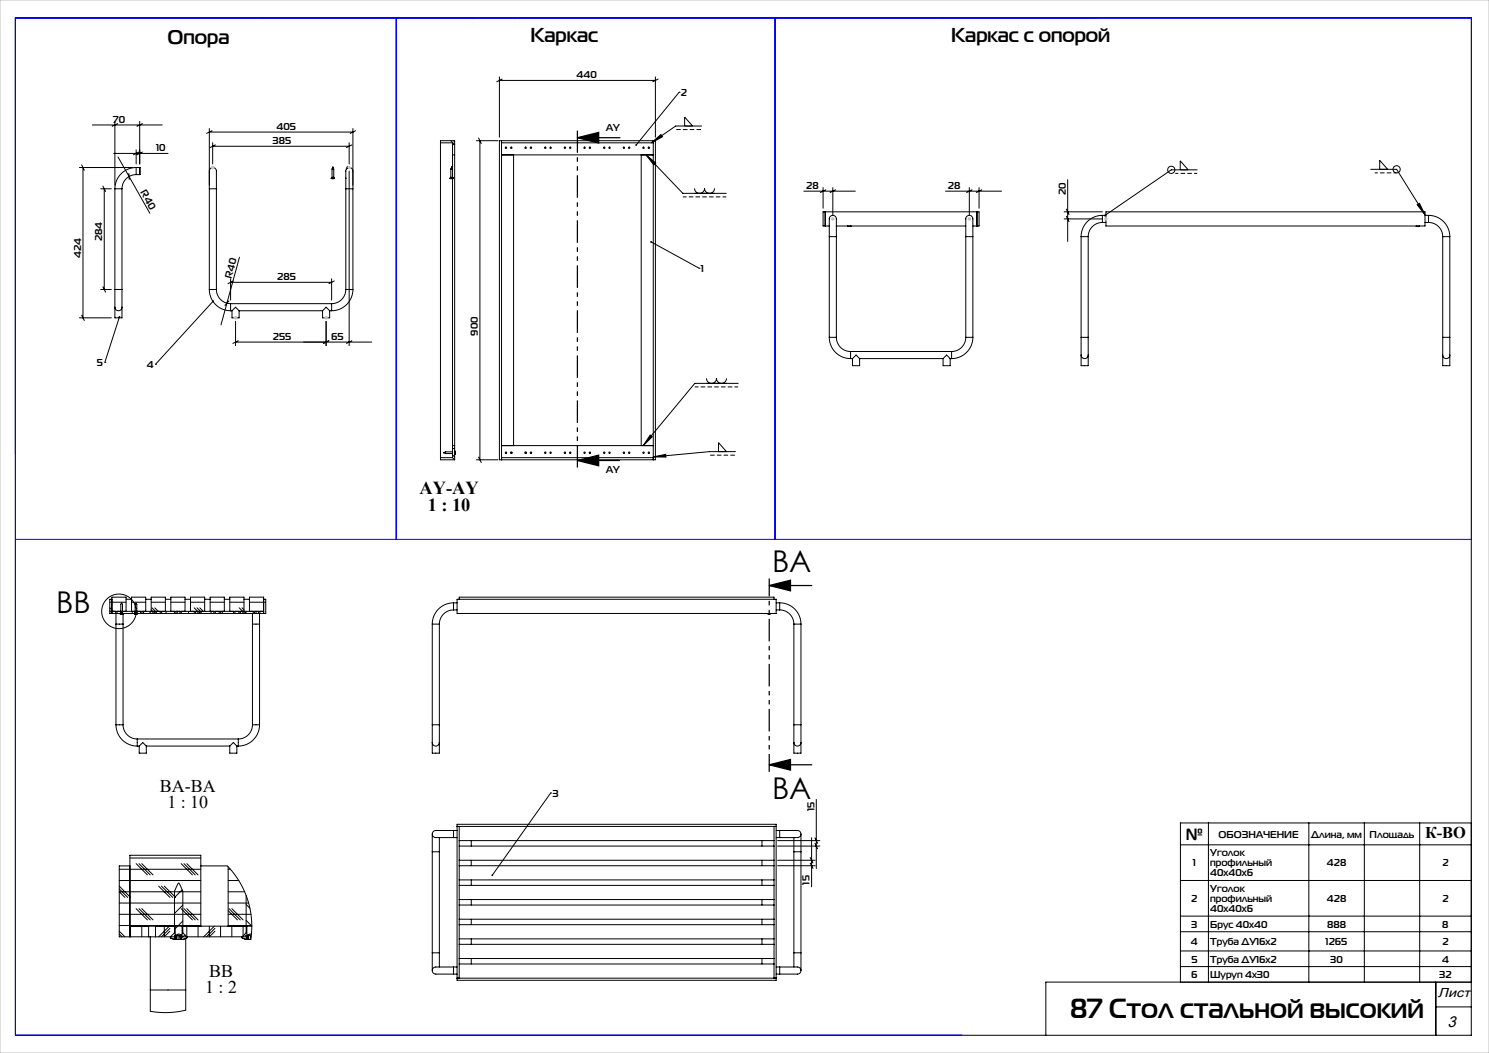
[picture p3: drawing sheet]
<svg xmlns="http://www.w3.org/2000/svg" width="420mm" height="297mm" viewBox="0 0 420 297" stroke-linecap="round" stroke-linejoin="round" font-family="sans-serif">
<defs><g id="words">
<g font-size="8.5">
<text x="217.8" y="161.4">BA</text>
<text x="15.9" y="172.8">BB</text>
<text x="217.8" y="225.4">BA</text>
</g>
<text font-size="7.8" x="301.9" y="287.1">87 Стол стальной высокий</text>
<g font-size="5.6">
<text x="149.6" y="11.8">Каркас</text>
<text x="268.3" y="11.8">Каркас с опорой</text>
<text x="47.3" y="12.3">Опора</text>
</g>
<g font-size="5.2">
<text x="118.3" y="139.4">AY-AY</text>
<text x="120.6" y="144">1 : 10</text>
</g>
<g font-size="5">
<text x="45.1" y="223.4">BA-BA</text>
<text x="47.2" y="228">1 : 10</text>
<text x="59" y="275.6">BB</text>
<text x="57.9" y="280.2">1 : 2</text>
</g>
<g font-size="4.6">
<text x="334.5" y="236.8">№</text>
<text x="402" y="236.4">К-ВО</text>
</g>
<text font-size="4.4" x="408.3" y="289.6">3</text>
<text font-size="3.7" x="405.6" y="281.3">Лист</text>
<g font-size="2.8">
<text x="162.6" y="22.1">440</text>
<text x="192.1" y="27.2">2</text>
<text x="32" y="34.7">70</text>
<text x="76.9" y="40.7">385</text>
<text x="78" y="36.7">405</text>
<text x="171" y="37">AY</text>
<text x="44.1" y="42.7">10</text>
<text x="227.4" y="53.4">28</text>
<text x="267.4" y="53.4">28</text>
<text x="39.5" y="54.3" transform="rotate(60 39.5 54.3)">R40</text>
<text x="300.6" y="54.9" transform="rotate(-90 300.6 54.9)">20</text>
<text x="28.9" y="68" transform="rotate(-90 28.9 68)">284</text>
<text x="22.9" y="72.8" transform="rotate(-90 22.9 72.8)">424</text>
<text x="197.7" y="76.8">1</text>
<text x="65.3" y="78.7" transform="rotate(-75 65.3 78.7)">R40</text>
<text x="78.2" y="79.1">285</text>
<text x="76.9" y="95.9">255</text>
<text x="93.4" y="95.9">65</text>
<text x="134.8" y="94.7" transform="rotate(-90 134.8 94.7)">900</text>
<text x="27.3" y="103.2">5</text>
<text x="41.4" y="103.8">4</text>
<text x="171" y="133.5">AY</text>
<text x="155.9" y="224.8">3</text>
<text x="229.7" y="228.7" transform="rotate(-90 229.7 228.7)">15</text>
<text x="343.7" y="236.3">ОБОЗНАЧЕНИЕ</text>
<text x="369.9" y="236.3">Длина, мм</text>
<text x="386.3" y="236.3">Площадь</text>
<text x="336.5" y="244.4">1</text>
<text x="341.4" y="241.6">Уголок</text>
<text x="341.4" y="244.4">профильный</text>
<text x="374.3" y="244.4">428</text>
<text x="406.8" y="244.4">2</text>
<text x="228.4" y="249.5" transform="rotate(-90 228.4 249.5)">15</text>
<text x="341.4" y="247.2">40х40х6</text>
<text x="341.4" y="251.6">Уголок</text>
<text x="336" y="254.4">2</text>
<text x="341.4" y="254.4">профильный</text>
<text x="341.4" y="257.3">40х40х6</text>
<text x="374.3" y="254.4">428</text>
<text x="406.8" y="254.4">2</text>
<text x="336" y="261.7">3</text>
<text x="341.4" y="261.7">Брус 40х40</text>
<text x="374.3" y="261.7">888</text>
<text x="406.8" y="261.7">8</text>
<text x="335.9" y="266.6">4</text>
<text x="341.4" y="266.6">Труба ДУ16х2</text>
<text x="373.9" y="266.6">1265</text>
<text x="406.8" y="266.6">2</text>
<text x="336" y="275.9">6</text>
<text x="336" y="271.5">5</text>
<text x="341.4" y="271.5">Труба ДУ16х2</text>
<text x="341.4" y="275.9">Шуруп 4х30</text>
<text x="375.2" y="271.5">30</text>
<text x="406" y="275.9">32</text>
<text x="406.7" y="271.5">4</text>
</g>
</g></defs>
<g fill="none" stroke="#000" stroke-width=".28">
<path d="M4.4 5h410.6v287h-410.6zM26.1 35.2h19.7M32.4 34.2v18M33.2 34.9l-1.6 .7M39.4 34.2v12M40.2 34.9l-1.6 .7M59 36.2v16M59 37.2h40.5M59.8 36.9l-1.5 .7M99.5 36.2v16M100.3 36.9l-1.5 .7M124.2 39.7h4v90h-4z"/>
<path d="M127.1 39.7l1.1 1.1h-.6M127.9 39.7l.3 .3M134.4 39.7h6.1M135 38.9l.7 1.5M135.4 39.7v90M140.9 39.7h44v90h-44zM140.9 21.7v17M140.9 22.7h44M141.5 39.7v90M141.6 22.3l-1.5 .8M184.3 39.7v90M184.9 21.7v17"/>
<path d="M185.6 22.3l-1.5 .8M191.6 26h.1M191.6 26l-12.2 14.9M193.1 35.5v-2.5l2.3 2.5M197.9 35.5h-7.3l-6.9 4.8M22.4 47.2h15M23 46.5l.8 1.5M23.4 47.2v42.4M28.4 53.2h3M29 52.5l.8 1.5M29.4 53.2v28.4M32.1 43.3h15.3"/>
<path d="M32.4 53.2h2M32.4 53.2v28.4M33.3 44.3l9 15.9M34.4 53.2v28.4M36.4 48.9v1.7M38.4 49.2a4 4 0 0 0-4 4M38.4 47.2a6 6 0 0 0-6 6M38.4 47.2h1.1v2h-1.1M38.4 47.2v2M38.4 42.3v3.9M39.2 42.9l-1.6 .8M39.4 47.2v2"/>
<path d="M40.2 42.9l-1.6 .8M59 53.2v-2.8a4 4 0 0 1 .4-2.9 1.14 1.14 0 0 1 1.4 .1 1.14 1.14 0 0 1 .2 1.3v4.3M59 53.2h2M59 53.2v28.4M60 40.3v6M60 41.3h38.5M60.7 40.9l-1.5 .7M61 53.2v28.4M93.4 50.3l.3 .1M93.4 50.2h1M93.4 50.2v.1M93.7 50h.4"/>
<path d="M93.7 47.7h.4M93.7 50l-.3 .2M93.7 47.7v2.3M93.7 50.4h.1M93.9 47.1h.1M93.9 47.1l-.2 .6M93.9 47.1l.2 .6M94.1 50l.3 .2M94.1 47.7v2.3M94.4 50.3l-.7 .1M94.4 50.2v.1M97.5 50.3h.1"/>
<path d="M97.5 50.2v.1M97.5 53.2v-2.8a4 4 0 0 1 .4-2.9 1.14 1.14 0 0 1 1.4 .1 1.14 1.14 0 0 1 .2 1.3v4.3M97.5 53.2h2M97.5 53.2v28.4M97.5 50.2h.1M97.7 47.7h.1M97.9 47.1h.1M97.9 47.1l-.2 .6M97.9 47.1l.2 .3M98.5 40.3v6M98.5 48.3v49.2M99.2 40.9l-1.5 .7"/>
<path d="M99.5 53.2v28.4M124.2 40.3h3.4v88.8M126.9 50.3l.3 .1M126.9 50.3h1M126.9 50.2v.1M127.2 50h.4l.3 .2M127.2 50l-.3 .2M127.2 47.7v2.3M127.2 50.4h.1M127.2 50.4h.4M127.4 47.1h.1M127.4 47.1l-.2 .6"/>
<path d="M127.4 47.1l.2 .6h-.4M127.6 50.4h.1M127.6 43.7h.6M127.9 50.3l-.3 .1M127.9 50.2v.1M141.5 43.7h42.8M141.5 40.3h42.8M144.9 43.7v82M180.9 43.7v82M182.2 43.7l2.8 2.3-.6 .5zM182.2 43.7l10.4 10.8h12.3M183.7 40.3l2.7-2.3 .5 .6z"/>
<path d="M195.9 53.1a1.41 1.41 0 0 0 1.4 1.4 1.41 1.41 0 0 0 1.4-1.4 1.41 1.41 0 0 0 1.4 1.4 1.41 1.41 0 0 0 1.4-1.4M226.7 53.9h14.6M232.2 52.9v5.8M232.8 59.7v4M232.9 53.5l-1.5 .8M234.9 52.9v7.8M235.7 53.5l-1.5 .8M266.7 53.9h15.8M273.4 52.9v7.8M274.2 53.5l-1.5 .8M275.6 59.7v4M276.2 52.9v5.8"/>
<path d="M276.9 53.5l-1.5 .8M300.2 59.7h10.7M300.8 59l.7 1.5M301.2 50.7v17.4M311.9 59.7h90v4h-90zM332.9 47.9v-2.5l2.3 2.5M337.7 47.9h-7.3l-18.8 12.9M386.6 47.8h7.3l8 12.8M389.2 47.8v-2.6l2.2 2.6M399.7 57.8l.7-.4 1.5 3.2zM65 78.6v6M65 79.6h28.5"/>
<path d="M65.8 79.2l-1.5 .8M67.5 72.6l-5.2 19M93.5 78.6v6M94.3 79.2l-1.5 .8M183.7 68.2l13.5 7.5M197.2 75.7h.1M233.9 66.7v-2.8a4 4 0 0 1 .4-2.9 1.14 1.14 0 0 1 1.3 .1 1.14 1.14 0 0 1 .3 1.3v4.3M233.9 66.7h2M233.9 63.7h-1.7v-4h44v4h-1.8M233.9 66.7v28.4M235.9 63.7h36.5M235.9 66.7v28.4"/>
<path d="M236 63.7l-.1 .1M239.1 63.8l.2 .1M239.1 63.8h.9M239.1 63.7v.1M239.3 63.9h.1M240 63.8l-.7 .1M240 63.7v.1M272.4 66.7v-2.8a4 4 0 0 1 .4-2.9 1.14 1.14 0 0 1 1.3 .1 1.14 1.14 0 0 1 .3 1.3v4.3M272.4 66.7h2M272.4 66.7v28.4M274.4 66.7v28.4M300.2 61.7h10.7"/>
<path d="M300.8 61l.7 1.5M304.9 66.7h2M304.9 66.7v28.4M306.9 66.7v28.4M310.9 62.7a4 4 0 0 0-4 4M310.9 60.7a6 6 0 0 0-6 6M310.9 60.7v2M310.9 60.7h1M310.9 62.7h1M399.5 63.8l.7 .1M399.5 63.8h.9M399.5 63.7v.1"/>
<path d="M400.2 63.9h.1M400.4 63.8l-.2 .1M400.4 63.7v.1M401.9 60.7h1M401.9 62.7h1M402.9 62.7a4 4 0 0 1 4 4M402.9 60.7a6 6 0 0 1 6 6M402.9 60.7v2M406.9 66.7h2M406.9 66.7v28.4M408.9 66.7v28.4M22.4 89.6h9"/>
<path d="M23 88.9l.8 1.5M28.4 81.6h3M29 80.9l.8 1.5M32.4 81.6v5M32.4 86.6a1 1 0 0 0 1 1 1 1 0 0 0 1-1M32.4 86.6v3h2v-3M32.4 81.6h2M33.7 89.4l-4.1 12.8M34.4 81.6v5M59 81.6a6 6 0 0 0 6 6M59 81.6h2M60.1 85l-16.2 17.7"/>
<path d="M61 81.6a4 4 0 0 0 4 4M64.6 84.9l-1.2 1.2M65 85.6v2M65 85.6h28.5M65 87.6h.4M65.4 87.6l1-1 1 1M65.4 87.6v2h2v-2M66.4 96.5h38.4M66.4 90.6v6.9M67.2 96.1l-1.5 .8M67.4 87.6h23.6M91 87.6l1-1 1 1"/>
<path d="M91 87.6v2h2v-2M92 90.6v6.9M92.7 96.1l-1.5 .8M93 87.6h.5M93.5 85.6v2M97.5 81.6a4 4 0 0 1-4 4M97.5 81.6h2M99.2 96.1l-1.5 .8M99.5 81.6a6 6 0 0 1-6 6M233.9 95.1a6 6 0 0 0 6 6M233.9 95.1h2M235.9 95.1a4 4 0 0 0 4 4"/>
<path d="M239.9 99.1v2M239.9 99.1h28.5M268.4 99.1v2M272.4 95.1a4 4 0 0 1-4 4M272.4 95.1h2M274.4 95.1a6 6 0 0 1-6 6M304.9 95.1v5M304.9 95.1h2M306.9 95.1v5M406.9 95.1v5M406.9 95.1h2M408.9 95.1v5"/>
<path d="M29.6 102.2h.1M43.9 102.7h.1M199.3 106.7a1.41 1.41 0 0 0 1.4 1.4 1.41 1.41 0 0 0 1.4-1.4 1.41 1.41 0 0 0 1.4 1.4 1.41 1.41 0 0 0 1.4-1.4M208.2 108.1h-12.2l-14.6 17.6M239.9 101.1h.6M240.5 101.1l1-1 1 1M240.5 101.1v2h2v-2M242.5 101.1h23.5M266 101.1l1-1 1 1M266 101.1v2h2v-2M268 101.1h.4M304.9 100.1a1 1 0 0 0 1 1 1 1 0 0 0 1-1"/>
<path d="M304.9 100.1v3h2v-3M406.9 100.1a1 1 0 0 0 1 1 1 1 0 0 0 1-1M406.9 100.1v3h2v-3M124.2 129.1h3.4M125.1 127.7h.1M125.1 127.7l.6 .2M125.7 127.4v.5M125.7 127.9h1.9M125.7 127.4h1.9M125.7 127.4l-.6 .3M127.6 125.7h.6M127.6 126.5h.6"/>
<path d="M127.6 129.1l.6 .6M127.6 128.3l.6 .6M128.2 128.1h.1M128.2 127.2h.1M128.3 127.2l.1 .3M128.3 127.2v.9M128.4 127.5l-.1 .6M128.4 127.5h.1M134.4 129.7h6.1M135 128.9l.7 1.5M141.5 125.7h42.8M141.5 129.1h42.8"/>
<path d="M144.2 127.7h.1M148.3 127.7h.1M183.4 122.7l.6 .5-2.6 2.5zM184.3 128.9l3.5-.7v.7zM202.7 127.4v-2.6l2.2 2.6M207.4 127.4h-7.3l-15.8 1.5M31 169.9h4.6M31 172.2l.6 .6M31 171.4l.9 1M31.6 169h-.6v4h1.6M31.6 172.4h42.8M32.6 173h.4"/>
<path d="M32.6 172.4v.6M32.7 173v3M32.7 176h2M32.7 176v28.4M33 173h1.2M33 172.4v.6M33.8 173.1l.3 .1M33.8 173.1l.3-.3v-2.3l.2-.5 .2 .5v2.3l.3 .3M33.8 173.1h.1M34.1 173.2h.1M34.1 172.4l.1 .8M34.2 173.2h.1"/>
<path d="M34.2 173h.1M34.2 173v.2M34.3 173.2h.1M34.3 173h.1M34.3 173v.2M34.4 173.2h.1M34.5 172.9l-.4 .1v.2M34.5 172.9l-.1 .3M34.5 173.2h.1M34.5 173h3.7M34.5 172.4v.8M34.7 173.1v2.9"/>
<path d="M34.7 176v28.4M34.8 173.1h.1M34.8 173.1l-.3 .1M35.6 172.4v-4h-4v4.6M35.6 169h1.5M37.1 172.4v-4h4v4M37.1 169.9h4M37.3 172.4v.6M37.9 173.1l.2 .1M37.9 173.1h.1M38.1 171.2l.5 .5M38.1 172.8l-.2 .3"/>
<path d="M38.1 173.2h.1M38.1 173l.3-.1 .1 .3M38.2 173.2h.1M38.2 173h.1M38.2 172.9v.3M38.3 173h.1M38.3 173.2h.1M38.3 173v.2M38.4 173.2h.1M38.4 173h.1M38.4 173v.2M38.5 173.2h.1"/>
<path d="M38.5 172.9v.3M38.6 173.2h.1M38.6 172.8l.2 .3M38.8 173.1h.1M38.8 173.1l-.2 .1M39.7 173h-1.2l.1-2.5-.3-.5-.2 .5v2.7M39.7 173h.3M39.7 172.4v.6M40 173h3.7M40 172.4v.6M40.5 172.4v.6M41.1 169h1.5"/>
<path d="M42.6 169.9h4M42.6 172l.5 .4M42.9 171.4l1 1M43.5 172.4l-.6 .6M43.7 172.4v.6M43.7 171.4l.9 1M43.7 173h.4M44.1 173h1.1M44.1 172.4v.6M44.3 172.4l-.2 .2M45.2 173h.4M45.2 172.4v.6"/>
<path d="M45.6 173h3.6M45.6 172.4v.6M46.6 172.4v-4h-4v4l-.5 .6M46.6 169h1.6M46.8 172.4v.6M48.2 172.4v-4h4v4M48.2 169.9h4M49.2 173h.4M49.2 172.4v.6M49.6 173h1.1M49.6 172.4v.6M50 172.4v.6"/>
<path d="M50.7 173h.4M50.7 172.4v.6M51.1 173h3.7M51.1 172.4v.6M52.2 169h1.5M53.2 172.4v.6M53.7 172.4v-4h4v4M53.7 169.9h4M54.8 171.4l1 1M54.8 173h.4M54.8 173h.1M54.8 172.4v.6"/>
<path d="M55.2 173h1.1M55.2 172.4v.6M55.4 172.4l-.2 .2M55.6 171.4l1 1M56.2 172.4l-.6 .6M56.3 173h.4M56.3 172.4v.6M56.4 171.4l.9 1M56.7 173h3.6M56.7 172.4v.6M57 172.4l-.3 .3M57.7 169h1.6"/>
<path d="M59.3 172.4v-4h4v4M59.3 169.9h4M59.5 172.4v.6M60.3 173h.4M60.3 172.4v.6M60.7 173h1.1M60.7 172.4v.6M61.8 173h.4M61.8 172.4v.6M62.2 173h3.7M62.2 172.4v.6M62.7 172.4v.6"/>
<path d="M63.3 169h1.5M64.8 172.4v-4h4v4M64.8 169.9h4M65.9 173h.4M65.9 172.4v.6M66.3 173h1.1M66.3 172.4v.6M67.4 173h.4M67.4 172.4v.6M67.5 171.4l1 1M67.8 173h3.6M67.8 172.4v.6"/>
<path d="M68.1 172.4l-.3 .3M68.3 171.4l.5 .6M68.8 169h1.6M68.9 172.4l-.6 .6M69.1 172.4v.6l.6-.6M70.4 172.4v-4h4v4.6M70.4 169.9h4.6M71.2 173v3M71.2 176h2M71.2 176v28.4M71.4 173h.4M71.4 172.4v.6"/>
<path d="M71.8 173h1.1M71.8 172.4v.6M72.2 172.4v.6M72.9 173h.4M72.9 172.4v.6M73.2 173v3M73.2 176v28.4M73.3 172.4v.6M74.4 169h.6v4h-1.7M121.9 176h2M121.9 176v28.4M123.9 176v28.4"/>
<path d="M127.9 172a4 4 0 0 0-4 4M127.9 170a6 6 0 0 0-6 6M127.9 170v2M127.9 170h1M127.9 172h1M128.9 169h90v4h-90zM129.5 169v-.6h88.8v.6M216.5 173.1l.6 .1M216.5 173.1h.9M216.5 173v.1M217.2 173.2h.1M217.4 173.1l-.2 .1"/>
<path d="M217.4 173v.1M218.9 170h1M218.9 172h1M219.9 172a4 4 0 0 1 4 4M219.9 170a6 6 0 0 1 6 6M219.9 170v2M223.9 176h2M223.9 176v28.4M225.9 176v28.4M32.7 204.4a6 6 0 0 0 6 6M32.7 204.4h2M34.7 204.4a4 4 0 0 0 4 4"/>
<path d="M38.7 208.4v2M38.7 210.4h.6M38.7 208.4h28.5M39.3 210.4l1-1 1 1M39.3 210.4v2h2v-2M41.3 210.4h23.5M64.8 210.4l1-1 1 1M64.8 210.4v2h2v-2M66.8 210.4h.4M67.2 208.4v2M71.2 204.4a4 4 0 0 1-4 4M71.2 204.4h2"/>
<path d="M73.2 204.4a6 6 0 0 1-6 6M121.9 204.4v5M121.9 209.4a1 1 0 0 0 1 1 1 1 0 0 0 1-1M121.9 209.4v3h2v-3M121.9 204.4h2M123.9 204.4v5M223.9 204.4v5M223.9 209.4a1 1 0 0 0 1 1 1 1 0 0 0 1-1M223.9 209.4v3h2v-3M223.9 204.4h2M225.9 204.4v5M121.9 235.2v5"/>
<path d="M123.9 236.2v4M127.9 234.2h-2.8a4 4 0 0 0-3 .4 1.14 1.14 0 0 0 .2 1.4 1.14 1.14 0 0 0 1.3 .2h4.3M127.9 234.2v2M127.9 236.2h1M127.9 234.2h1M128.9 232.5h90v44h-90zM128.9 233.1h90M129.5 233.1v42.8M129.5 237.1h88.8M129.5 238.6h88.8M132.9 237.1v1.5M155.3 223.7h.1"/>
<path d="M155.3 223.7l-16.4 23.2M214.9 237.1v1.5M218.3 233.1v42.8M218.9 236.2h1M218.9 234.2h1M219.3 237.1h11.9M219.3 238.6h11.9M219.9 234.2h2.9a4 4 0 0 1 2.9 .4 1.14 1.14 0 0 1-.1 1.4 1.14 1.14 0 0 1-1.3 .2h-4.4M219.9 234.2v2M223.9 236.2v4M225.9 235.2v5M228.9 236.3v13.8"/>
<path d="M229.9 236.3l.7 1.6M229.9 237.9l.7 1.5M230.2 225.5v19.5M333 238.3h82M340.9 232.1v44.9M369.2 232.1v44.9M384.8 232.1v44.9M400.5 232.1v44.9M415 232.1h-82v44.9h82M33.6 245.2h23M33.6 248.4h23M33.6 254.7h23"/>
<path d="M33.6 257.9h23M33.6 250.7l2.4 2.4M33.6 249.9l3.2 3.2M36.6 244.2h-3v20h8.3M36.6 242h20M38.4 256.3l3.2 3.2M38.4 243.6l3.2 3.2M39.2 256.3l3.2 3.2M39.2 243.6l3.2 3.2M40 256.3l3.2 3.2M40 243.6l3.2 3.2M44.8 249.9l3.1 3.2"/>
<path d="M45.5 249.9l3.2 3.2M46.3 249.9l3.2 3.2M51.1 256.3l3.2 3.2M51.1 243.6l3.2 3.2M51.4 251l-2.2 2.1M51.6 255.3l-2.4 2.3M51.6 259.8l-2.4 2.3M51.9 256.3l3.2 3.2M51.9 243.6l3.2 3.2M52.7 256.3l3.2 3.2M52.7 243.6l3.2 3.2M56.6 244.2h7.5l1.1 1.3 2.5 3.5 1.8 3.8 1.1 4.2 .4 4.2"/>
<path d="M56.6 251.5h-23l1.6 1.6M64.4 245.2h.6M64.4 248.4h2.9M64.4 251.5h4.6M64.4 254.7h5.7M64.4 257.9h6.4M64.4 256.8l2.6 2.7M64.4 244.5v16.7M64.6 256.3l3.2 3.2M65.4 256.3l3.2 3.2M69.4 259.6l1.6 1.6M69.4 255.1l1.1 1.1"/>
<path d="M69.4 252.6v10.5l-1.1 1.1v.3M121.9 240.2h2M121.9 240.2v28.5M123.9 240.2v28.5M129.5 255.3h88.8M129.5 259.3h88.8M129.5 242.6h88.8M129.5 244.2h88.8M129.5 248.2h88.8M129.5 249.7h88.8M129.5 253.7h88.8M132.9 242.6v1.6"/>
<path d="M132.9 248.2v1.5M132.9 253.7v1.6M132.9 259.3v1.5M214.9 242.6v1.6M214.9 248.2v1.5M214.9 253.7v1.6M214.9 259.3v1.5M219.3 242.6h10.6M219.3 244.2h10.6M223.9 240.2h2M223.9 240.2v28.5M225.9 240.2v28.5"/>
<path d="M228.5 243.4l.8 1.5M228.5 241.9l.8 1.5M333 248.3h82M333 258.4h82M33.6 261.1h23M33.6 263.4l.8 .8M33.6 262.6l1.6 1.6M36.6 261.2h34.4M36.8 261.2v3M40 261.2v3M41.9 264.2h2M41.9 261.2v3"/>
<path d="M42.4 279.2v6l4.2 .4 3-.2 2.8-.5v-5.7M42.4 264.2v15M42.4 279.2h10M43.9 264.2h5.5M43.9 261.2v3M46.3 261.2v3l1.6-1.6M47.8 261.2l-3 3M47.9 261.8l-2.4 2.4M48.1 264.5l1.2 .5M48.1 264.5h.1M49.3 265h.1M49.4 265h.2"/>
<path d="M49.4 261.2v3.8M49.6 265h.3M49.6 264.2h.3M49.6 263.8v1.2M49.9 263.9h.6M49.9 263.9h.1M49.9 265h.6M49.9 263.9v1.1M50.5 265h.4M50.5 263.9h.1M50.5 263.9v1.1M50.5 264.2h.4"/>
<path d="M50.9 265h.3M51.2 263.8l-.9-.4-1 .6v1M51.2 263.8h-.3v1.2M51.2 265h.3M51.2 263.8v1.2M51.4 261.2v3h18.2M52.2 263.7l-1 1M52.4 264.7v14.5M52.7 261.2v3.3M52.7 264.5l-1.2 .5M52.7 264.2l-1.1-1.1v-11.7l-1.2-2.3-1.2 2.3v11.7l-1.1 1.1v.3M52.7 264.5h.1"/>
<path d="M52.7 264.2v.3M55.9 261.2v3M56.6 261.2v-20h-20v23M59 261.2v3l1.6-1.6M60.5 261.2l-3 3M60.6 261.8l-2.4 2.4M62.2 261.2v3M64.4 261.1h6.6M65.4 261.2v3M68.3 264.5l1.2 .5M68.3 264.5h.1M68.6 261.2v3"/>
<path d="M68.9 263.6l.6 .6M69.5 265h.1M69.6 265h.3M69.6 261.2v3.8M69.9 265h.2M69.9 264.2h.2M69.9 263.8v1.2M70.1 263.9h.6M70.1 263.9h.1M70.1 265h.6M70.1 263.9v1.1M70.7 265h.1"/>
<path d="M70.7 263.9h.1M70.7 263.9v1.1M70.7 264.2h.1M70.9 263.5l-.4-.1-1 .6v1M71 261.2l-.3 3.8M121.9 268.7v5M121.9 268.7h2M123.9 268.7v4M127.9 272.7h-2.8a4 4 0 0 0-3 .4 1.14 1.14 0 0 0 .2 1.4 1.14 1.14 0 0 0 1.3 .2h4.3M127.9 272.7v2M127.9 272.7h1M127.9 274.7h1"/>
<path d="M128.9 275.9h90M129.5 271.9h88.8M129.5 266.4h88.8M129.5 270.4h88.8M129.5 260.8h88.8M129.5 264.8h88.8M132.9 264.8v1.6M132.9 270.4v1.5M214.9 264.8v1.6M214.9 270.4v1.5M218.9 272.7h1M218.9 274.7h1"/>
<path d="M219.9 272.7h2.9a4 4 0 0 1 2.9 .4 1.14 1.14 0 0 1-.1 1.4 1.14 1.14 0 0 1-1.3 .2h-4.4M219.9 272.7v2M223.9 268.7v4M223.9 268.7h2M225.9 268.7v5M333 262.8h82M333 268.2h82M333 272.6h82M405 277v15M415 277h-120v15M405 284h10"/>
<circle cx="142.7" cy="41.7" r=".2"/>
<circle cx="144.2" cy="41.7" r=".2"/>
<circle cx="148.3" cy="41.7" r=".2"/>
<circle cx="149.8" cy="41.7" r=".2"/>
<circle cx="153.8" cy="41.7" r=".2"/>
<circle cx="155.3" cy="41.7" r=".2"/>
<circle cx="159.3" cy="41.7" r=".2"/>
<circle cx="160.8" cy="41.7" r=".2"/>
<circle cx="164.9" cy="41.7" r=".2"/>
<circle cx="166.4" cy="41.7" r=".2"/>
<circle cx="170.4" cy="41.7" r=".2"/>
<circle cx="171.9" cy="41.7" r=".2"/>
<circle cx="176" cy="41.7" r=".2"/>
<circle cx="177.5" cy="41.7" r=".2"/>
<circle cx="181.5" cy="41.7" r=".2"/>
<circle cx="183" cy="41.7" r=".2"/>
<circle cx="330.4" cy="47.9" r="1.01"/>
<circle cx="393.9" cy="47.8" r="1.01"/>
<circle cx="142.7" cy="127.7" r=".2"/>
<circle cx="144.2" cy="127.7" r=".24"/>
<circle cx="148.3" cy="127.7" r=".24"/>
<circle cx="149.8" cy="127.7" r=".2"/>
<circle cx="153.8" cy="127.7" r=".2"/>
<circle cx="155.3" cy="127.7" r=".2"/>
<circle cx="159.3" cy="127.7" r=".2"/>
<circle cx="160.8" cy="127.7" r=".2"/>
<circle cx="164.9" cy="127.7" r=".2"/>
<circle cx="166.4" cy="127.7" r=".2"/>
<circle cx="170.4" cy="127.7" r=".2"/>
<circle cx="171.9" cy="127.7" r=".2"/>
<circle cx="176" cy="127.7" r=".2"/>
<circle cx="177.5" cy="127.7" r=".2"/>
<circle cx="181.5" cy="127.7" r=".2"/>
<circle cx="183" cy="127.7" r=".2"/>
<circle cx="33.6" cy="172.4" r="4.9"/>
</g>
<path d="M162.9 38.8l6-1.5v3zM162.9 38.8h12M162.9 129.9l6-1.5v3zM162.9 129.9h11.8M217 165.2l6-1.5v3zM217 165.2h12M217 215.7l6-1.5v3zM217 215.7h12" fill="none" stroke="#000" stroke-width=".35"/>
<g fill="none" stroke="#c0c0c0" stroke-width=".28">
<path d="M0 0h420v297h-420zM59.5 47.3h1M59.6 46.9l.7 .7M60 46.8v1M60.3 46.9l-.7 .7M98 47.3h1M98.1 46.9l.7 .7M98.5 46.8v1M98.8 46.9l-.7 .7M234.4 61.7h1M234.6 61.4l.7 .7M234.9 61.2v1"/>
<path d="M235.3 61.4l-.7 .7M272.9 61.7h1M273.1 61.4l.7 .7M273.4 61.2v1M273.8 61.4l-.7 .7M311.4 61.7h1M311.6 61.4l.7 .7M311.9 61.2v1M312.3 61.4l-.7 .7M65.9 89.6h1M66.1 89.3l.7 .7M66.4 89.1v1"/>
<path d="M66.8 89.3l-.7 .7M91.5 89.6h1M91.6 89.3l.7 .7M92 89.1v1M92.3 89.3l-.7 .7"/>
</g>
<path d="M197.9 36.5h-7.3M207.4 128.4h-7.3" fill="none" stroke="#000" stroke-width=".28" stroke-dasharray="1.3 .6" stroke-dashoffset="-.2" stroke-linecap="butt"/>
<path d="M204.9 55.5h-12.3M208.2 109.1h-12.2" fill="none" stroke="#000" stroke-width=".28" stroke-dasharray="1.3 .6" stroke-dashoffset=".2" stroke-linecap="butt"/>
<path d="M337.7 48.9h-6.2M393.9 48.8h-6.1" fill="none" stroke="#000" stroke-width=".28" stroke-dasharray="1.3 .6" stroke-dashoffset=".4" stroke-linecap="butt"/>
<path d="M162.9 36.8v95.1" fill="none" stroke="#000" stroke-width=".35" stroke-dasharray="6.3 1.3 1.3 1.3 1.3 1.3" stroke-dashoffset=".1" stroke-linecap="butt"/>
<path d="M217 163.2v54.5" fill="none" stroke="#000" stroke-width=".35" stroke-dasharray="6.3 1.3 1.3 1.3 1.3 1.3" stroke-dashoffset="1.3" stroke-linecap="butt"/>
<path d="M111.8 5v147.1M218.6 5v147.1M4.4 152.1h410.7v-147.1h-410.7v287h267" fill="none" stroke="#00f" stroke-width=".28"/>
<g fill="#000">
<path d="M162.9 38.8l6-1.5v3zM162.9 129.9l6-1.5v3z"/>
<path d="M33.5 89.2a.25 .25 0 0 0 .1 .4 .25 .25 0 0 0 .3-.1 .25 .25 0 0 0-.1-.4l-.1 .3 .1-.3zM60 84.8a.25 .25 0 0 0-.1 .3 .25 .25 0 0 0 .4 0 .25 .25 0 0 0 0-.3l-.2 .2 .2-.2zM183.5 68.1l.2 .1-.3-.1a.25 .25 0 0 0 .2 .4 .25 .25 0 0 0 .3-.4 .25 .25 0 0 0-.4 0zM179.3 40.7v.4l.1-.2-.1 .2a.25 .25 0 0 0 .3 0 .25 .25 0 0 0 0-.4 .25 .25 0 0 0-.3 0zM183.7 40.3l2.7-2.3 .5 .6zM184.3 128.9l3.5-.7v.7zM182.2 43.7l2.8 2.3-.6 .5zM183.4 122.7l.6 .5-2.6 2.5zM399.7 57.8l.7-.4 1.5 3.2zM311.5 60.6l-.1 .3 .2-.1-.2 .1a.25 .25 0 0 0 .4 .1 .25 .25 0 0 0 0-.4 .25 .25 0 0 0-.3 0zM138.7 246.7v.4l.2-.2-.2 .2a.25 .25 0 0 0 .4-.1 .25 .25 0 0 0-.1-.3 .25 .25 0 0 0-.3 0z"/>
<path d="M217 165.2l6-1.5v3zM217 215.7l6-1.5v3z"/>
</g>
<use href="#words"/>
</svg>
